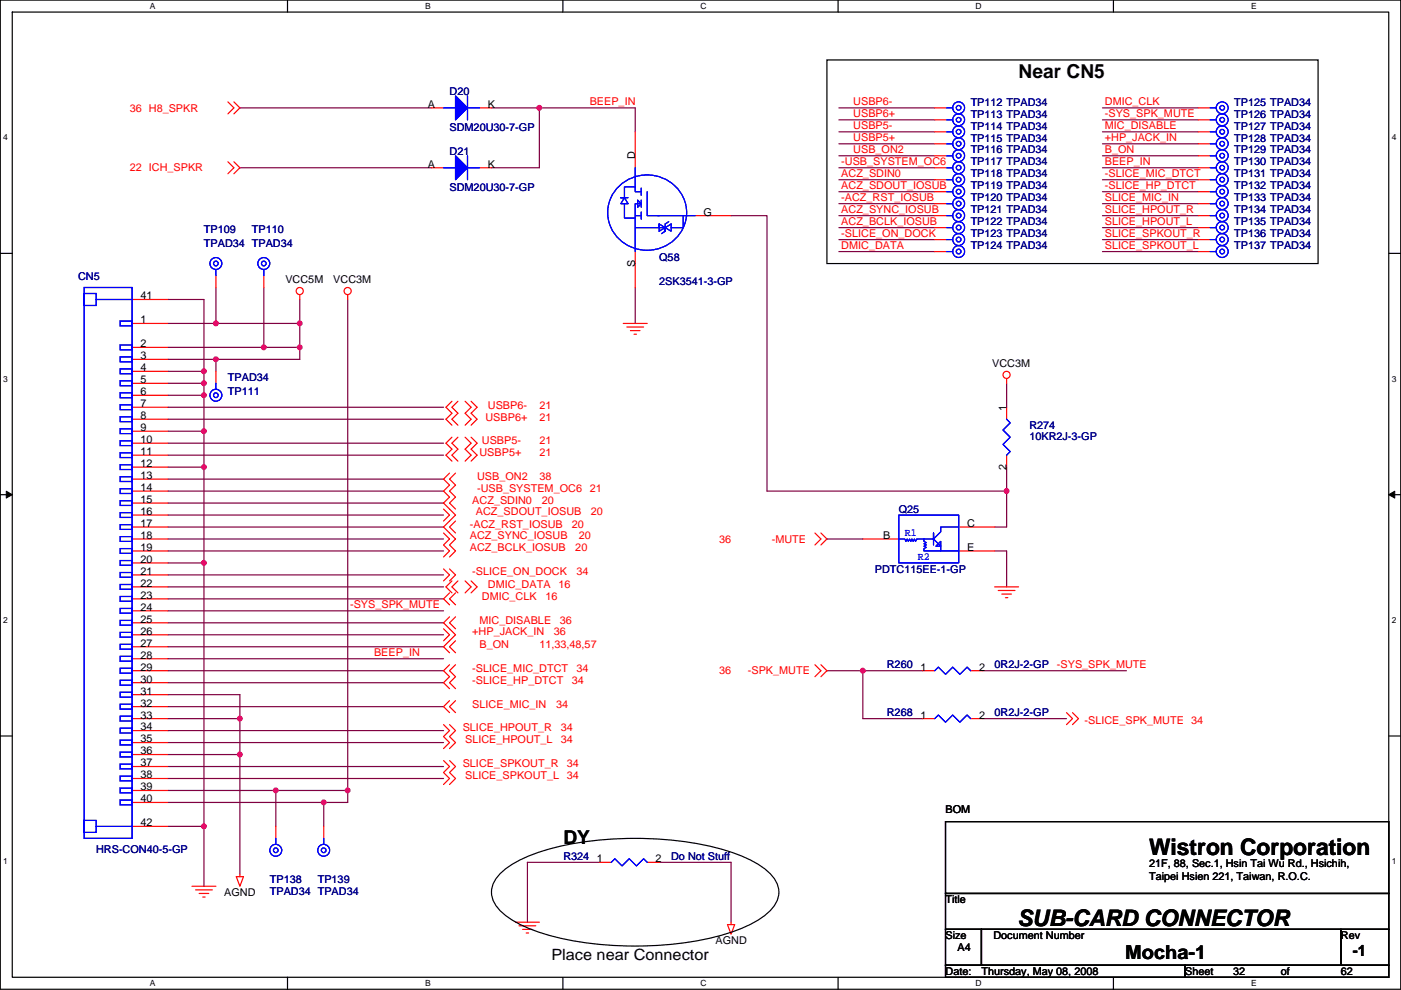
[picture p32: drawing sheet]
<svg xmlns="http://www.w3.org/2000/svg" width="297mm" height="210mm" viewBox="0 0 297 210" stroke-linecap="round" stroke-linejoin="round" font-family="sans-serif">
<defs><g id="words">
<g font-size="4.8">
<text x="243.6" y="181.3">Wistron Corporation</text>
<text x="215.7" y="196.5">SUB-CARD CONNECTOR</text>
</g>
<g font-size="4.1">
<text x="216" y="16.5">Near CN5</text>
<text x="119.4" y="179">DY</text>
<text x="238.6" y="203.4">Mocha-1</text>
</g>
<g font-size="3.3">
<text x="116.9" y="203.6">Place near Connector</text>
<text x="286.8" y="202.7">-1</text>
</g>
<g font-size="2.3" fill="#f00">
<text x="27.5" y="23.7">36 H8_SPKR</text>
<text x="125" y="22.4">BEEP_IN</text>
<text x="180.9" y="22.4">USBP6-</text>
<text x="234.2" y="22.4">DMIC_CLK</text>
<text x="180.9" y="24.9">USBP6+</text>
<text x="180.9" y="27.5">USBP5-</text>
<text x="180.9" y="30">USBP5+</text>
<text x="234.2" y="27.5">MIC_DISABLE</text>
<text x="234.2" y="30">+HP_JACK_IN</text>
<text x="234.2" y="24.9">-SYS_SPK_MUTE</text>
<text x="178.4" y="35.1">-USB_SYSTEM_OC6</text>
<text x="180.9" y="32.5">USB_ON2</text>
<text x="234.2" y="32.5">B_ON</text>
<text x="234.2" y="35.1">BEEP_IN</text>
<text x="27.5" y="36.4">22 ICH_SPKR</text>
<text x="178.4" y="40.2">ACZ_SDOUT_IOSUB</text>
<text x="178.4" y="37.6">ACZ_SDIN0</text>
<text x="234.2" y="37.6">-SLICE_MIC_DTCT</text>
<text x="234.2" y="40.2">-SLICE_HP_DTCT</text>
<text x="178.4" y="42.7">-ACZ_RST_IOSUB</text>
<text x="178.4" y="45.2">ACZ_SYNC_IOSUB</text>
<text x="178.4" y="47.8">ACZ_BCLK_IOSUB</text>
<text x="234.2" y="45.2">SLICE_HPOUT_R</text>
<text x="234.2" y="47.8">SLICE_HPOUT_L</text>
<text x="234.2" y="42.7">SLICE_MIC_IN</text>
<text x="178.4" y="52.9">DMIC_DATA</text>
<text x="178.4" y="50.3">-SLICE_ON_DOCK</text>
<text x="234.2" y="50.3">SLICE_SPKOUT_R</text>
<text x="234.2" y="52.9">SLICE_SPKOUT_L</text>
<text x="102.9" y="89.2">USBP6+</text>
<text x="103.4" y="86.7">USBP6-</text>
<text x="114.4" y="89.2">21</text>
<text x="114.4" y="86.7">21</text>
<text x="102.2" y="94.3">USBP5-</text>
<text x="114.4" y="94.3">21</text>
<text x="101.2" y="101.9">USB_ON2</text>
<text x="101.7" y="96.8">USBP5+</text>
<text x="114.4" y="101.9">38</text>
<text x="114.4" y="96.8">21</text>
<text x="100.1" y="107">ACZ_SDIN0</text>
<text x="101.2" y="104.4">-USB_SYSTEM_OC6</text>
<text x="114.9" y="107">20</text>
<text x="125" y="104.4">21</text>
<text x="99.6" y="112.1">-ACZ_RST_IOSUB</text>
<text x="100.9" y="109.3">ACZ_SDOUT_IOSUB</text>
<text x="121.2" y="112.1">20</text>
<text x="125.3" y="109.3">20</text>
<text x="99.6" y="114.3">ACZ_SYNC_IOSUB</text>
<text x="99.6" y="116.9">ACZ_BCLK_IOSUB</text>
<text x="122" y="116.9">20</text>
<text x="122.7" y="114.3">20</text>
<text x="152.5" y="115.1">36</text>
<text x="163.6" y="115.1">-MUTE</text>
<text x="100.1" y="122">-SLICE_ON_DOCK</text>
<text x="103.4" y="124.8">DMIC_DATA</text>
<text x="118.4" y="124.8">16</text>
<text x="122.2" y="122">34</text>
<text x="74.2" y="129.1">-SYS_SPK_MUTE</text>
<text x="102.2" y="127.3">DMIC_CLK</text>
<text x="115.6" y="127.3">16</text>
<text x="100.1" y="134.7">+HP_JACK_IN</text>
<text x="101.7" y="137.5">B_ON</text>
<text x="101.7" y="132.4">MIC_DISABLE</text>
<text x="114.4" y="137.5">11,33,48,57</text>
<text x="117.4" y="134.7">36</text>
<text x="118.7" y="132.4">36</text>
<text x="79.3" y="139.2">BEEP_IN</text>
<text x="100.1" y="142.5">-SLICE_MIC_DTCT</text>
<text x="122.2" y="142.5">34</text>
<text x="152.5" y="143">36</text>
<text x="158.6" y="143">-SPK_MUTE</text>
<text x="224.1" y="141.8">-SYS_SPK_MUTE</text>
<text x="100.1" y="145.1">-SLICE_HP_DTCT</text>
<text x="121.2" y="145.1">34</text>
<text x="98.1" y="155">SLICE_HPOUT_R</text>
<text x="100.1" y="150.2">SLICE_MIC_IN</text>
<text x="117.9" y="150.2">34</text>
<text x="118.9" y="155">34</text>
<text x="229.9" y="153.5">-SLICE_SPK_MUTE 34</text>
<text x="98.6" y="157.5">SLICE_HPOUT_L</text>
<text x="118.9" y="157.5">34</text>
<text x="98.1" y="162.6">SLICE_SPKOUT_R</text>
<text x="98.6" y="165.1">SLICE_SPKOUT_L</text>
<text x="120.2" y="162.6">34</text>
<text x="120.2" y="165.1">34</text>
</g>
<g font-size="2.3">
<text x="90.7" y="22.9">A</text>
<text x="103.4" y="22.9">K</text>
<text x="90.7" y="35.6">A</text>
<text x="103.4" y="35.6">K</text>
<text x="134.7" y="33.8" transform="rotate(-90 134.7 33.8)">D</text>
<text x="149.2" y="45.7">G</text>
<text x="60.5" y="60">VCC5M</text>
<text x="70.7" y="60">VCC3M</text>
<text x="134.7" y="56.7" transform="rotate(-90 134.7 56.7)">S</text>
<text x="29.8" y="63.5">41</text>
<text x="29.8" y="68.6">1</text>
<text x="29.8" y="73.7">2</text>
<text x="29.8" y="76.2">3</text>
<text x="210.4" y="77.8">VCC3M</text>
<text x="29.8" y="78.7">4</text>
<text x="29.8" y="81.3">5</text>
<text x="29.8" y="83.8">6</text>
<text x="29.8" y="86.4">7</text>
<text x="29.8" y="88.9">8</text>
<text x="213.4" y="87.1" transform="rotate(-90 213.4 87.1)">1</text>
<text x="29.8" y="91.4">9</text>
<text x="29.8" y="94">10</text>
<text x="29.8" y="96.5">11</text>
<text x="29.8" y="99.1">12</text>
<text x="29.8" y="101.6">13</text>
<text x="213.4" y="99.6" transform="rotate(-90 213.4 99.6)">2</text>
<text x="29.8" y="104.1">14</text>
<text x="29.8" y="106.7">15</text>
<text x="29.8" y="109.2">16</text>
<text x="29.8" y="111.8">17</text>
<text x="205" y="111.8">C</text>
<text x="29.8" y="114.3">18</text>
<text x="29.8" y="116.8">19</text>
<text x="29.8" y="119.4">20</text>
<text x="187.3" y="114.3">B</text>
<text x="205" y="116.8">E</text>
<text x="29.8" y="121.9">21</text>
<text x="29.8" y="124.5">22</text>
<text x="29.8" y="127">23</text>
<text x="29.8" y="129.5">24</text>
<text x="29.8" y="132.1">25</text>
<text x="29.8" y="134.6">26</text>
<text x="29.8" y="137.2">27</text>
<text x="29.8" y="139.7">28</text>
<text x="29.8" y="142.2">29</text>
<text x="195.1" y="142.2">1</text>
<text x="207.6" y="142.2">2</text>
<text x="29.8" y="144.8">30</text>
<text x="29.8" y="147.3">31</text>
<text x="29.8" y="149.9">32</text>
<text x="29.8" y="152.4">33</text>
<text x="29.8" y="154.9">34</text>
<text x="195.1" y="152.4">1</text>
<text x="207.6" y="152.4">2</text>
<text x="29.8" y="157.5">35</text>
<text x="29.8" y="160">36</text>
<text x="29.8" y="162.6">37</text>
<text x="29.8" y="165.1">38</text>
<text x="29.8" y="167.6">39</text>
<text x="29.8" y="170.2">40</text>
<text x="200.5" y="172.5">BOM</text>
<text x="29.8" y="175.3">42</text>
<text x="126.6" y="182.9">1</text>
<text x="139" y="182.9">2</text>
<text x="243.6" y="183.9">21F, 88, Sec.1, Hsin Tai Wu Rd., Hsichih,</text>
<text x="47.6" y="190">AGND</text>
<text x="200.5" y="191.6">Title</text>
<text x="243.6" y="186.6">Taipei Hsien 221, Taiwan, R.O.C.</text>
<text x="151.7" y="200.2">AGND</text>
<text x="200.5" y="199.2">Size</text>
<text x="203" y="201.7">A4</text>
<text x="210.6" y="199.2">Document Number</text>
<text x="284.3" y="199.2">Rev</text>
<text x="200.5" y="206.8">Date:</text>
<text x="208.1" y="206.8">Thursday, May 08, 2008</text>
<text x="251.3" y="206.8">Sheet</text>
<text x="261.4" y="206.8">32</text>
<text x="271.6" y="206.8">of</text>
<text x="284.3" y="206.8">62</text>
</g>
<g font-size="2.3" fill="#000080">
<text x="95.3" y="20.1">D20</text>
<text x="205.8" y="22.4">TP112 TPAD34</text>
<text x="261.7" y="22.4">TP125 TPAD34</text>
<text x="95.3" y="27.7">SDM20U30-7-GP</text>
<text x="205.8" y="24.9">TP113 TPAD34</text>
<text x="205.8" y="27.5">TP114 TPAD34</text>
<text x="261.7" y="27.5">TP127 TPAD34</text>
<text x="261.7" y="24.9">TP126 TPAD34</text>
<text x="95.3" y="32.8">D21</text>
<text x="205.8" y="30">TP115 TPAD34</text>
<text x="205.8" y="35.1">TP117 TPAD34</text>
<text x="205.8" y="32.6">TP116 TPAD34</text>
<text x="261.7" y="30">TP128 TPAD34</text>
<text x="261.7" y="32.6">TP129 TPAD34</text>
<text x="261.7" y="35.1">TP130 TPAD34</text>
<text x="95.3" y="40.4">SDM20U30-7-GP</text>
<text x="205.8" y="40.2">TP119 TPAD34</text>
<text x="205.8" y="37.6">TP118 TPAD34</text>
<text x="261.7" y="40.2">TP132 TPAD34</text>
<text x="261.7" y="37.6">TP131 TPAD34</text>
<text x="205.8" y="42.7">TP120 TPAD34</text>
<text x="205.8" y="45.3">TP121 TPAD34</text>
<text x="205.8" y="47.8">TP122 TPAD34</text>
<text x="261.7" y="42.7">TP133 TPAD34</text>
<text x="261.7" y="45.3">TP134 TPAD34</text>
<text x="261.7" y="47.8">TP135 TPAD34</text>
<text x="43.2" y="49.3">TP109</text>
<text x="43.2" y="52.4">TPAD34 TPAD34</text>
<text x="53.4" y="49.3">TP110</text>
<text x="205.8" y="50.3">TP123 TPAD34</text>
<text x="205.8" y="52.9">TP124 TPAD34</text>
<text x="261.7" y="50.3">TP136 TPAD34</text>
<text x="261.7" y="52.9">TP137 TPAD34</text>
<text x="16.6" y="59.5">CN5</text>
<text x="139.8" y="55.4">Q58</text>
<text x="139.8" y="60.5">2SK3541-3-GP</text>
<text x="48.3" y="83.9">TP111</text>
<text x="48.3" y="80.8">TPAD34</text>
<text x="218.2" y="91">R274</text>
<text x="218.2" y="93.3">10KR2J-3-GP</text>
<text x="190.6" y="108.8">Q25</text>
<text x="185.5" y="121.5">PDTC115EE-1-GP</text>
<text x="188" y="141.8">R260</text>
<text x="210.9" y="141.8">0R2J-2-GP</text>
<text x="188" y="151.9">R268</text>
<text x="210.9" y="151.9">0R2J-2-GP</text>
<text x="20.4" y="180.9">HRS-CON40-5-GP</text>
<text x="119.4" y="182.4">R324</text>
<text x="142.3" y="182.4">Do Not Stuff</text>
<text x="57.2" y="187.2">TP138</text>
<text x="57.2" y="189.8">TPAD34 TPAD34</text>
<text x="67.4" y="187.2">TP139</text>
</g>
<g font-size="2.3" fill="#00f">
<text x="191.8" y="113.6">R1</text>
<text x="194.6" y="118.7">R2</text>
</g>
<g font-size="1.8">
<text x="31.8" y="1.9">A</text>
<text x="90.1" y="1.9">B</text>
<text x="148.5" y="1.9">C</text>
<text x="206.9" y="1.9">D</text>
<text x="265.2" y="1.9">E</text>
<text x=".7" y="29.8">4</text>
<text x="295.1" y="29.8">4</text>
<text x=".7" y="81">3</text>
<text x="295.1" y="81">3</text>
<text x=".7" y="132.1">2</text>
<text x="295.1" y="132.1">2</text>
<text x=".7" y="183.3">1</text>
<text x="295.1" y="183.3">1</text>
<text x="31.8" y="209.2">A</text>
<text x="90.1" y="209.2">B</text>
<text x="148.5" y="209.2">C</text>
<text x="206.9" y="209.2">D</text>
<text x="265.2" y="209.2">E</text>
</g>
</g></defs>
<path d="M.1 0h296.9v209.8h-296.9zM2.6 2.6h291.8v204.7h-291.8z" fill="none" stroke="#000" stroke-width=".25"/>
<g fill="#fff">
<path d="M31.8 .3h1.2v2h-1.2z"/>
<path d="M31.8 207.5h1.2v2.1h-1.2z"/>
</g>
<path d="M61 0v2.6M61 207.3v2.5" fill="none" stroke="#000" stroke-width=".25"/>
<g fill="#fff">
<path d="M90.1 .3h1.2v2h-1.2z"/>
<path d="M90.1 207.5h1.2v2.1h-1.2z"/>
</g>
<path d="M119.3 0v2.6M119.3 207.3v2.5" fill="none" stroke="#000" stroke-width=".25"/>
<g fill="#fff">
<path d="M148.5 .3h1.3v2h-1.3z"/>
<path d="M148.5 207.5h1.3v2.1h-1.3z"/>
</g>
<path d="M177.7 0v2.6M177.7 207.3v2.5" fill="none" stroke="#000" stroke-width=".25"/>
<g fill="#fff">
<path d="M206.9 .3h1.2v2h-1.2z"/>
<path d="M206.9 207.5h1.2v2.1h-1.2z"/>
</g>
<path d="M236.1 0v2.6M236.1 207.3v2.5" fill="none" stroke="#000" stroke-width=".25"/>
<g fill="#fff">
<path d="M265.2 .3h1.2v2h-1.2z"/>
<path d="M265.2 207.5h1.2v2.1h-1.2z"/>
<path d="M.7 28.2h1v2h-1z"/>
<path d="M295.1 28.2h1v2h-1z"/>
<path d="M.7 79.3h1v2.1h-1z"/>
<path d="M295.1 79.3h1v2.1h-1z"/>
</g>
<path d="M.1 53.7h2.5M294.4 53.7h2.6" fill="none" stroke="#000" stroke-width=".25"/>
<g fill="#fff">
<path d="M.7 130.5h1v2h-1z"/>
<path d="M295.1 130.5h1v2h-1z"/>
</g>
<path d="M.1 104.9h2.5M294.4 104.9h2.6" fill="none" stroke="#000" stroke-width=".25"/>
<path d="M1.3 104.2l1.3 .7-1.3 .7zM294.4 104.9l1.3-.7v1.4z" fill="#000" stroke="#000" stroke-width=".21"/>
<g fill="#fff">
<path d="M.7 181.7h1v2h-1z"/>
<path d="M295.1 181.7h1v2h-1z"/>
</g>
<path d="M175.3 12.7h104.2v43.2h-104.2zM.1 156.1h2.5M294.4 156.1h2.6M200.5 174.3h93.9v15.2h-93.9zM105.9 185.4a25.2 25.2 0 0 1 12-5.7 73.3 73.3 0 0 1 37.4 1.1 18.6 18.6 0 0 1 8.9 5.5 4.9 4.9 0 0 1-.8 6.7 25.2 25.2 0 0 1-12 5.8 73.1 73.1 0 0 1-37.4-1.2 18.6 18.6 0 0 1-8.8-5.5 4.9 4.9 0 0 1 .7-6.7zM200.5 189.5h93.9v7.6h-93.9zM200.5 197.1h7.6v7.6h-7.6zM208.1 197.1h76.2v7.6h-76.2zM284.3 197.1h10.1v7.6h-10.1zM200.5 204.7h50.8v2.6h-50.8zM251.3 204.7h43.1v2.6h-43.1z" fill="none" stroke="#000" stroke-width=".25"/>
<g fill="none" stroke="#800040" stroke-width=".25">
<path d="M50.9 22.9h40.6M50.9 35.6h40.6M104.2 22.9h10.2M114.4 22.9h20.3v5.1M114.4 22.9v12.7h-10.2M177.9 22.9h20.3M177.9 35.6h20.3M177.9 25.4h20.3M177.9 28h20.3M177.9 30.5h20.3M177.9 38.1h20.3M177.9 33h20.3"/>
<path d="M233.7 28h20.4M233.7 22.9h20.4M233.7 30.5h20.4M233.7 33h20.4M233.7 35.6h20.4M233.7 38.1h20.4M233.7 25.4h20.4M155 45.7h7.6v58.5h50.8M177.9 53.4h20.3M177.9 40.7h20.3M177.9 43.2h20.3M177.9 45.7h20.3"/>
<path d="M177.9 48.3h20.3M177.9 50.8h20.3M233.7 45.7h20.4M233.7 48.3h20.4M233.7 50.8h20.4M233.7 53.4h20.4M233.7 40.7h20.4M233.7 43.2h20.4M35.6 68.6h10.2M35.6 76.2h10.2v2.6M35.6 63.5h7.6v15.3M35.6 73.7h20.3"/>
<path d="M35.6 78.8h7.6M43.2 78.8v2.5M45.8 61v7.6M45.8 68.6h17.8M55.9 61v12.7M55.9 73.7h7.7M63.6 63.5v5.1M63.6 73.7v2.5h-17.8M63.6 68.6v5.1M73.7 63.5v104.2M134.7 61v7.6M35.6 88.9h58.4"/>
<path d="M35.6 86.4h58.4M35.6 94h58.4M35.6 99.1h7.6M35.6 96.5h58.4M35.6 91.5h7.6M35.6 81.3h7.6M43.2 83.8v7.7M43.2 81.3v2.5h-7.6M43.2 91.5v7.6M43.2 99.1v20.3M213.4 81.3v5.1M213.4 99.1v5.1"/>
<path d="M35.6 111.8h58.4M35.6 101.6h58.4M35.6 114.3h58.4M35.6 109.2h58.4M35.6 119.4h7.6M35.6 106.7h58.4M35.6 116.9h58.4M35.6 104.2h58.4M43.2 119.4v55.9M175.3 114.3h7.6M210.9 116.9h2.5v7.6M213.4 104.2v7.6h-2.5"/>
<path d="M35.6 124.5h58.4M35.6 129.6h58.4M35.6 137.2h58.4M35.6 121.9h58.4M35.6 139.7h58.4M35.6 132.1h58.4M35.6 134.6h58.4M35.6 127h58.4M35.6 147.3h15.3v5.1M35.6 144.8h58.4M35.6 157.5h58.4M35.6 149.9h58.4"/>
<path d="M35.6 152.4h15.3M35.6 142.3h58.4M35.6 155h58.4M50.9 152.4v7.6M175.3 142.3h7.6v10.1h12.7M182.9 142.3h12.7M208.3 152.4h17.8M208.3 142.3h30.5M35.6 165.1h58.4M35.6 160h15.3M35.6 162.6h58.4M35.6 167.7h22.9"/>
<path d="M35.6 170.2h33M35.6 175.3h7.6M43.2 175.3v12.7M50.9 160v25.4M58.5 167.7v7.6M58.5 167.7h15.2M68.6 170.2v5.1M73.7 167.7v2.5h-5.1M127.1 182.9h-15.3v12.7M139.8 182.9h15.2v12.7"/>
</g>
<g fill="#f0f" stroke="#f0f" stroke-width=".25">
<circle cx="182.9" cy="142.2" r=".5"/>
<circle cx="213.4" cy="104.1" r=".5"/>
<circle cx="43.2" cy="78.7" r=".5"/>
<circle cx="43.2" cy="175.3" r=".5"/>
<circle cx="43.2" cy="81.3" r=".5"/>
<circle cx="43.2" cy="119.4" r=".5"/>
<circle cx="73.7" cy="167.6" r=".5"/>
<circle cx="68.6" cy="170.2" r=".5"/>
<circle cx="58.5" cy="167.6" r=".5"/>
<circle cx="43.2" cy="83.8" r=".5"/>
<circle cx="43.2" cy="99.1" r=".5"/>
<circle cx="43.2" cy="91.4" r=".5"/>
<circle cx="50.8" cy="160" r=".5"/>
<circle cx="50.8" cy="152.4" r=".5"/>
<circle cx="63.5" cy="68.6" r=".5"/>
<circle cx="45.8" cy="68.6" r=".5"/>
<circle cx="63.5" cy="73.7" r=".5"/>
<circle cx="55.9" cy="73.7" r=".5"/>
<circle cx="45.8" cy="76.2" r=".5"/>
<circle cx="114.3" cy="22.9" r=".5"/>
</g>
<g fill="none" stroke="#f00" stroke-width=".25">
<path d="M48.3 34.3l1.3 1.3-1.3 1.3M48.3 21.6l1.3 1.3-1.3 1.3M49.6 34.3l1.3 1.3-1.3 1.3M49.6 21.6l1.3 1.3-1.3 1.3M91.5 22.9h2.5M91.5 35.6h2.5M101.7 22.9h2.5M101.7 35.6h2.5M134.7 28v7.6M198.2 22.9h2.5M198.2 30.5h2.5M198.2 35.6h2.5"/>
<path d="M198.2 33h2.5M198.2 38.1h2.5M198.2 25.4h2.5M198.2 28h2.5M254.1 22.9h2.5M254.1 30.5h2.5M254.1 35.6h2.5M254.1 33h2.5M254.1 38.1h2.5M254.1 25.4h2.5M254.1 28h2.5M45.8 58.4v2.6"/>
<path d="M55.9 58.4v2.6M134.7 53.4v7.6M147.4 45.7h7.6M198.2 40.7h2.5M198.2 43.2h2.5M198.2 45.7h2.5M198.2 48.3h2.5M198.2 50.8h2.5M198.2 53.4h2.5M254.1 40.7h2.5M254.1 43.2h2.5M254.1 45.7h2.5"/>
<path d="M254.1 48.3h2.5M254.1 50.8h2.5M254.1 53.4h2.5M28 73.7h7.6M28 76.2h7.6M28 78.8h7.6M28 68.6h7.6M28 63.5h7.6M45.8 78.8v2.5M63.6 62.5v1M73.7 62.5v1M132.1 68.6h5.1"/>
<path d="M132.9 69.4h3.6M133.7 70.1h2M134.4 70.9h.5M28 81.3h7.6M28 83.8h7.6M28 86.4h7.6M28 88.9h7.6M28 91.5h7.6M28 94h7.6M28 96.5h7.6M28 99.1h7.6M95.8 92.7l-1.3 1.3 1.3 1.3-1.3 1.2 1.3 1.3"/>
<path d="M95.8 85.1l-1.3 1.3 1.3 1.3-1.3 1.2 1.3 1.3M97.1 92.7l-1.3 1.3 1.3 1.3-1.3 1.2 1.3 1.3M97.1 85.1l-1.3 1.3 1.3 1.3-1.3 1.2 1.3 1.3M98.6 92.7l1.3 1.3-1.3 1.3 1.3 1.2-1.3 1.3M98.6 85.1l1.3 1.3-1.3 1.3 1.3 1.2-1.3 1.3M99.9 92.7l1.3 1.3-1.3 1.3 1.3 1.2-1.3 1.3M99.9 85.1l1.3 1.3-1.3 1.3 1.3 1.2-1.3 1.3M213.4 80.3v1M213.4 86.4v2.5M213.4 96.5v2.6M28 116.9h7.6M28 114.3h7.6"/>
<path d="M28 111.8h7.6M28 101.6h7.6M28 104.2h7.6M28 106.7h7.6M28 109.2h7.6M28 119.4h7.6M94 113.1l1.3 1.2-1.3 1.3 1.3 1.3-1.3 1.2M94 108l1.3 1.2-1.3 1.3M95.3 100.4l-1.3 1.2 1.3 1.3-1.3 1.3 1.3 1.2-1.3 1.3 2.6 2.5-2.6 2.6 2.6 2.5-1.3 1.3 1.3 1.3-1.3 1.2M96.6 110.5l-1.3 1.3 1.3 1.3M96.6 100.4l-1.3 1.2 1.3 1.3-1.3 1.3 1.3 1.2-1.3 1.3 1.3 1.3M172.8 113.1l1.3 1.2-1.3 1.3"/>
<path d="M174.1 113.1l1.2 1.2-1.2 1.3M182.9 114.3h7.7M203.3 116.9h7.6M203.3 111.8h7.6M28 121.9h7.6M28 124.5h7.6M28 127h7.6M28 129.6h7.6M28 132.1h7.6M28 134.6h7.6M28 137.2h7.6M28 139.7h7.6"/>
<path d="M94 133.4l1.3 1.2-1.3 1.3M94 120.7l1.3 1.2-1.3 1.3M95.3 120.7l1.3 1.2-1.3 1.3M95.3 125.8l-1.3 1.2 1.3 1.3M95.3 130.8l-1.3 1.3 2.6 2.5-2.6 2.6 1.3 1.3M95.8 123.2l-1.3 1.3 1.3 1.3M96.6 125.8l-1.3 1.2 1.3 1.3M96.6 135.9l-1.3 1.3 1.3 1.3M96.6 130.8l-1.3 1.3 1.3 1.3M97.1 123.2l-1.3 1.3 1.3 1.3M98.6 123.2l1.3 1.3-1.3 1.3M99.9 123.2l1.3 1.3-1.3 1.3"/>
<path d="M210.9 124.5h5.1M211.6 125.2h3.6M212.4 126h2M213.2 126.8h.5M28 152.4h7.6M28 142.3h7.6M28 144.8h7.6M28 147.3h7.6M28 149.9h7.6M28 155h7.6M28 157.5h7.6M94 153.7l1.3 1.3-1.3 1.2 1.3 1.3-1.3 1.3"/>
<path d="M95.3 153.7l1.3 1.3-1.3 1.2 1.3 1.3-1.3 1.3M95.3 141l-1.3 1.3 1.3 1.2-1.3 1.3 1.3 1.3M95.3 148.6l-1.3 1.3 1.3 1.3M96.6 141l-1.3 1.3 1.3 1.2-1.3 1.3 1.3 1.3M96.6 148.6l-1.3 1.3 1.3 1.3M172.8 141l1.3 1.3-1.3 1.2M174.1 141l1.2 1.3-1.2 1.2M195.6 152.4h2.6M195.6 142.3h2.6M205.8 152.4h2.5M205.8 142.3h2.5M226.1 151.2l1.3 1.2-1.3 1.3"/>
<path d="M227.4 151.2l1.3 1.2-1.3 1.3M28 160h7.6M28 162.6h7.6M28 165.1h7.6M28 167.7h7.6M28 170.2h7.6M28 175.3h7.6M58.5 175.3v2.5M68.6 175.3v2.5M94 161.3l1.3 1.3-1.3 1.3 1.3 1.2-1.3 1.3M95.3 161.3l1.3 1.3-1.3 1.3 1.3 1.2-1.3 1.3M40.7 188h5.1"/>
<path d="M41.5 188.7h3.5M42.2 189.5h2.1M43 190.3h.5M50.1 185.9h1.5l-.7 2.1zM50.9 185.4v.5M109.3 195.6h5.1M110 196.4h3.6M110.8 197.1h2M111.6 197.9h.5M127.1 182.9h2.5M137.2 182.9h2.6M154.2 196.1h1.6l-.8 2z"/>
<path d="M155 195.6v.5"/>
<circle cx="63.5" cy="61.7" r=".76"/>
<circle cx="73.7" cy="61.7" r=".76"/>
<circle cx="213.4" cy="79.5" r=".76"/>
</g>
<g fill="none" stroke="#00f" stroke-width=".25">
<path d="M94 35.6h2.6M94 22.9h2.6M99.1 33v5.1M99.1 35.6h2.6M99.1 20.3v5.1M99.1 22.9h2.6M131.3 39.4a8.4 8.4 0 0 1 9-1.7 8.4 8.4 0 0 1 5.3 7.4 8.4 8.4 0 0 1-8.4 8 8.4 8.4 0 0 1-8.4-8 7.8 7.8 0 0 1 2.5-5.7zM134.7 39.6h-2.3v2.3h-.8h1.6M134.7 35.6v5.1h1.3M136 39.9v1.5M200.7 30.5h1.3M200.7 35.6h1.3"/>
<path d="M200.7 38.1h1.3M200.7 25.4h1.3M200.7 33h1.3M200.7 28h1.3M200.7 22.9h1.3M256.6 22.9h1.3M256.6 30.5h1.3M256.6 33h1.3M256.6 35.6h1.3M256.6 38.1h1.3M256.6 28h1.3M256.6 25.4h1.3"/>
<path d="M45.8 57.2v1.2M55.9 57.2v1.2M132.4 43.2v3h2.3M132.4 41.9l.8 1.3h-1.6zM134.7 48.3h5.1M135.2 42.4l.8 .8-.8 .8zM136 45v1.5M136 42.4v1.6M136 45.7h-1.3v7.7M136 43.2h-1.3v2.5M137.2 40.7v5h2.6M139.5 45.7h7.9"/>
<path d="M139.8 47.5l1.2 .8-1.2 .7v-1.5v.8M141 49l-.7 .6M141 48.3l1.3-.8v1.5zM141.8 47l-.8 .5v1.5v-.7h-1.2M144.8 45.7v2.6h-2.5M200.7 40.7h1.3M200.7 43.2h1.3M200.7 45.7h1.3M200.7 48.3h1.3M200.7 50.8h1.3M200.7 53.4h1.3M256.6 40.7h1.3"/>
<path d="M256.6 43.2h1.3M256.6 45.7h1.3M256.6 48.3h1.3M256.6 50.8h1.3M256.6 53.4h1.3M17.8 62.3h2.6v2.5h-2.6zM17.8 61h10.2v116.8h-10.2zM20.4 63.5h7.6M25.5 68.1h2.5v1h-2.5zM25.5 73.2h2.5v1h-2.5zM25.5 75.7h2.5v1h-2.5zM25.5 78.3h2.5v1h-2.5z"/>
<path d="M25.5 80.8h2.5v1h-2.5zM25.5 83.3h2.5v1h-2.5zM25.5 85.9h2.5v1h-2.5zM25.5 88.4h2.5v1h-2.5zM25.5 91h2.5v1h-2.5zM25.5 93.5h2.5v1h-2.5zM25.5 96h2.5v1h-2.5zM25.5 98.6h2.5v1h-2.5zM45.8 81.3v1.3M213.4 88.9l.8 .8-1.5 1.5 1.5 1.5-1.5 1.6 1.5 1.5-.8 .7M25.5 101.1h2.5v1h-2.5zM25.5 103.7h2.5v1h-2.5z"/>
<path d="M25.5 106.2h2.5v1h-2.5zM25.5 108.7h2.5v1h-2.5zM25.5 111.3h2.5v1h-2.5zM25.5 113.8h2.5v1h-2.5zM25.5 116.4h2.5v1h-2.5zM25.5 118.9h2.5v1h-2.5zM190.6 114.3h1.2l.3 .5 .2-.5 .3 .5 .2-.5 .3 .5 .3-.5 .2 .5 .3-.5 .2 .5 .3-.5h3.5v-1.2v2.5M190.6 109.2h12.7v10.2h-12.7zM195.9 114.3v.5l.5 .3-.5 .2 .5 .3-.5 .2 .5 .3-.5 .3v.5h3.6M198.4 115.8l1.1-1v1zM203.3 111.8h-3.8v1l-1.6 1.5 1.6 1.5v1.1h3.8M25.5 121.4h2.5v1h-2.5z"/>
<path d="M25.5 124h2.5v1h-2.5zM25.5 126.5h2.5v1h-2.5zM25.5 129.1h2.5v1h-2.5zM25.5 131.6h2.5v1h-2.5zM25.5 134.1h2.5v1h-2.5zM25.5 136.7h2.5v1h-2.5zM25.5 139.2h2.5v1h-2.5zM25.5 141.8h2.5v1h-2.5zM25.5 144.3h2.5v1h-2.5zM25.5 146.8h2.5v1h-2.5zM25.5 149.4h2.5v1h-2.5zM25.5 151.9h2.5v1h-2.5z"/>
<path d="M25.5 154.5h2.5v1h-2.5zM25.5 157h2.5v1h-2.5zM25.5 159.5h2.5v1h-2.5zM198.2 152.4l.7-.7 1.6 1.5 1.5-1.5 1.5 1.5 1.5-1.5 .8 .7M198.2 142.3l.7-.8 1.6 1.5 1.5-1.5 1.5 1.5 1.5-1.5 .8 .8M17.8 174h2.6v2.6h-2.6zM20.4 175.3h7.6M25.5 162.1h2.5v1h-2.5zM25.5 164.6h2.5v1h-2.5zM25.5 167.2h2.5v1h-2.5zM25.5 169.7h2.5v1h-2.5zM58.5 177.8v1.3"/>
<path d="M68.6 177.8v1.3M129.6 182.9l.8-.8 1.5 1.6 1.5-1.6 1.5 1.6 1.6-1.6 .7 .8"/>
<circle cx="203.2" cy="30.5" r=".5"/>
<circle cx="203.2" cy="27.9" r=".5"/>
<circle cx="203.2" cy="33" r=".5"/>
<circle cx="203.2" cy="38.1" r=".5"/>
<circle cx="203.2" cy="22.9" r=".5"/>
<circle cx="203.2" cy="35.6" r=".5"/>
<circle cx="203.2" cy="25.4" r=".5"/>
<circle cx="203.2" cy="38.1" r="1.26"/>
<circle cx="203.2" cy="27.9" r="1.26"/>
<circle cx="203.2" cy="33" r="1.26"/>
<circle cx="203.2" cy="25.4" r="1.26"/>
<circle cx="203.2" cy="22.9" r="1.26"/>
<circle cx="203.2" cy="30.5" r="1.26"/>
<circle cx="203.2" cy="35.6" r="1.26"/>
<circle cx="259.1" cy="30.5" r=".5"/>
<circle cx="259.1" cy="22.9" r=".5"/>
<circle cx="259.1" cy="33" r=".5"/>
<circle cx="259.1" cy="35.6" r=".5"/>
<circle cx="259.1" cy="38.1" r=".5"/>
<circle cx="259.1" cy="27.9" r=".5"/>
<circle cx="259.1" cy="25.4" r=".5"/>
<circle cx="259.1" cy="30.5" r="1.26"/>
<circle cx="259.1" cy="33" r="1.26"/>
<circle cx="259.1" cy="27.9" r="1.26"/>
<circle cx="259.1" cy="22.9" r="1.26"/>
<circle cx="259.1" cy="35.6" r="1.26"/>
<circle cx="259.1" cy="38.1" r="1.26"/>
<circle cx="259.1" cy="25.4" r="1.26"/>
<circle cx="45.8" cy="55.9" r=".5"/>
<circle cx="45.8" cy="55.9" r="1.26"/>
<circle cx="55.9" cy="55.9" r=".5"/>
<circle cx="55.9" cy="55.9" r="1.26"/>
<circle cx="203.2" cy="40.6" r=".5"/>
<circle cx="203.2" cy="43.2" r=".5"/>
<circle cx="203.2" cy="45.7" r=".5"/>
<circle cx="203.2" cy="53.3" r=".5"/>
<circle cx="203.2" cy="48.3" r=".5"/>
<circle cx="203.2" cy="50.8" r=".5"/>
<circle cx="203.2" cy="50.8" r="1.26"/>
<circle cx="203.2" cy="53.3" r="1.26"/>
<circle cx="203.2" cy="43.2" r="1.26"/>
<circle cx="203.2" cy="45.7" r="1.26"/>
<circle cx="203.2" cy="40.6" r="1.26"/>
<circle cx="203.2" cy="48.3" r="1.26"/>
<circle cx="259.1" cy="53.3" r=".5"/>
<circle cx="259.1" cy="40.6" r=".5"/>
<circle cx="259.1" cy="45.7" r=".5"/>
<circle cx="259.1" cy="50.8" r=".5"/>
<circle cx="259.1" cy="43.2" r=".5"/>
<circle cx="259.1" cy="48.3" r=".5"/>
<circle cx="259.1" cy="48.3" r="1.26"/>
<circle cx="259.1" cy="53.3" r="1.26"/>
<circle cx="259.1" cy="40.6" r="1.26"/>
<circle cx="259.1" cy="43.2" r="1.26"/>
<circle cx="259.1" cy="50.8" r="1.26"/>
<circle cx="259.1" cy="45.7" r="1.26"/>
<circle cx="45.8" cy="83.8" r=".5"/>
<circle cx="45.8" cy="83.8" r="1.26"/>
<circle cx="58.5" cy="180.3" r=".5"/>
<circle cx="58.5" cy="180.3" r="1.26"/>
<circle cx="68.6" cy="180.3" r=".5"/>
<circle cx="68.6" cy="180.3" r="1.26"/>
</g>
<g fill="#00f" stroke="#00f" stroke-width=".25">
<path d="M96.6 33l2.5 2.6-2.5 2.5z" fill-rule="evenodd"/>
<path d="M96.6 33l2.5 2.6-2.5 2.5z" fill-rule="evenodd"/>
<path d="M96.6 20.3l2.5 2.6-2.5 2.5z" fill-rule="evenodd"/>
<path d="M96.6 20.3l2.5 2.6-2.5 2.5z" fill-rule="evenodd"/>
</g>
<use href="#words"/>
</svg>
